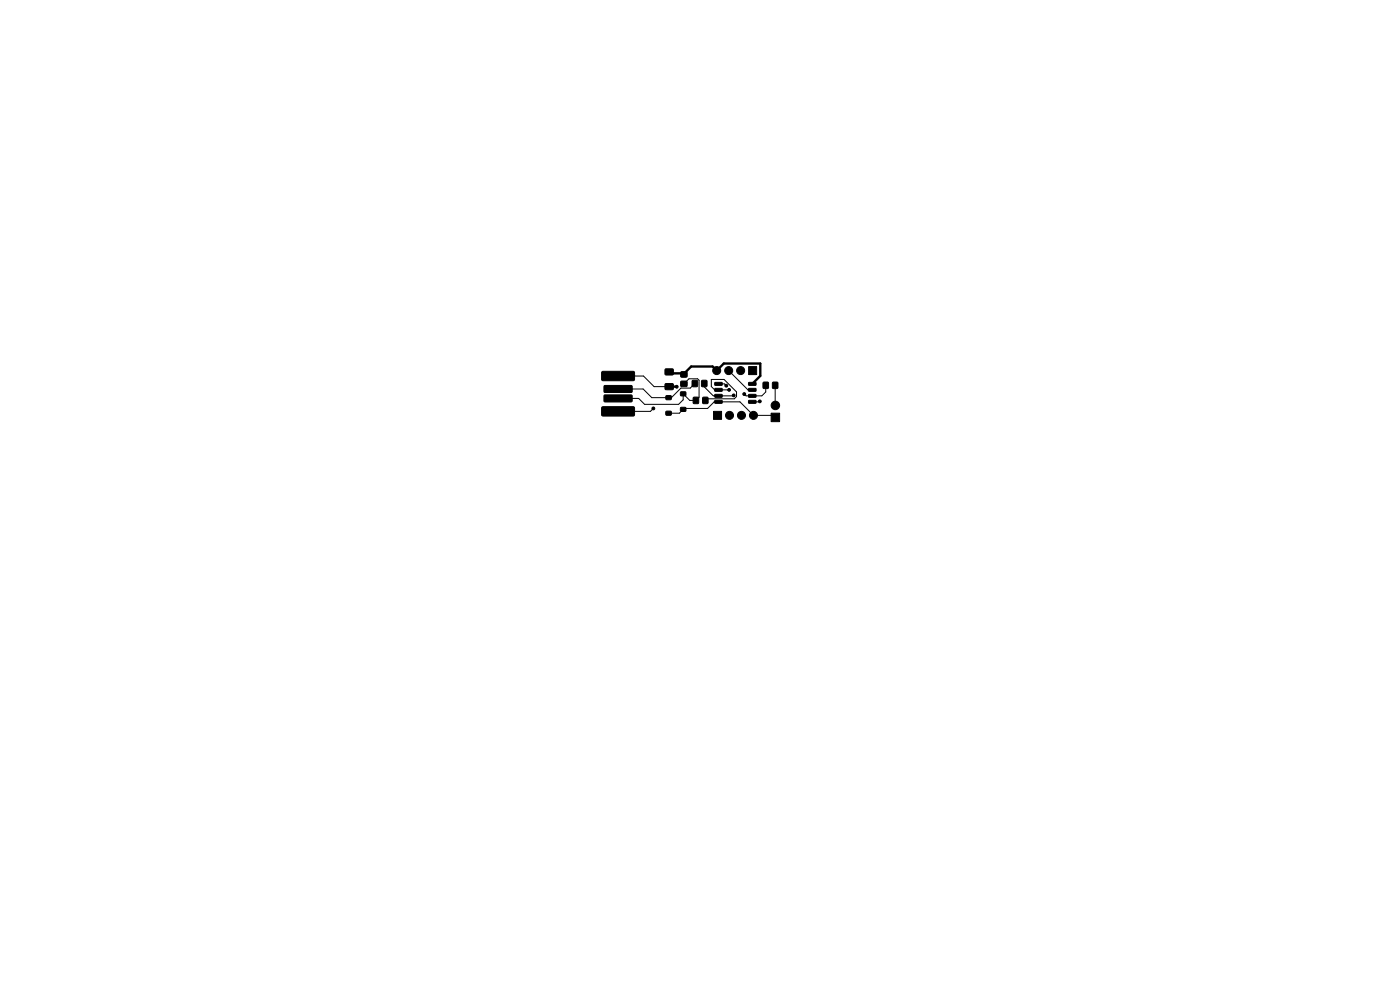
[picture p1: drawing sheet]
<svg xmlns="http://www.w3.org/2000/svg" width="297mm" height="210mm" viewBox="0 0 297 210" stroke-linecap="round" stroke-linejoin="round" font-family="sans-serif">
<g fill="#000" stroke="#000" stroke-width=".21">
<path d="M141.1 78.3h1.7v1.2h-1.7zM144.5 78.9h1.2v1.1h-1.2zM158.8 77.8h1.7v1.7h-1.7zM128.2 83.8h5.8l.1 .2v1.1l-.2 .2-5.6-.1-.2-.2zM128.2 81.8h5.8l.1 .2v1.1l-.2 .2-5.6-.1-.2-.2zM127.7 86.4l.2-.1h6.5l.2 .2v1.5l-.3 .3h-6.4l-.3-.3zM127.7 78.9l.2-.1h6.5l.2 .2v1.5l-.3 .3h-6.4l-.3-.3zM141.3 84h1.1v.7h-1.1zM141.3 87.3h1.1v.7h-1.1zM141.1 81.4h1.7v1.2h-1.7zM144.4 83.2h1.1v.7h-1.1zM144.4 86.5h1.1v.7h-1.1z"/>
<path d="M144.5 80.9h1.2v1.1h-1.2zM146.9 80.7h1v1.3h-1zM147.1 84.3h1.1v1.3h-1.1zM148.9 80.7h1v1.3h-1zM149.1 84.3h1.1v1.3h-1.1zM151.7 81.2l1.4-.1 .1 .6h-1.5zM151.7 82.4h1.4l.1 .5-1.5 .1zM151.7 83.7h1.4l.1 .5-1.5 .1zM151.7 85l1.4-.1 .1 .6-1.5 .1zM151.4 87.3h1.7v1.7h-1.7zM158.8 85l1.5-.1 .1 .6-1.5 .1zM158.8 83.7h1.5l.1 .5-1.5 .1z"/>
<path d="M158.8 82.4h1.5l.1 .5-1.5 .1zM158.8 81.2l1.5-.1 .1 .6h-1.5zM161.9 81.1h1.1v1.3h-1.1zM163.9 81.1h1.1v1.3h-1.1zM163.6 87.6h1.8v1.8h-1.8z"/>
<circle cx="152" cy="78.6" r=".85"/>
<circle cx="154.6" cy="78.6" r=".85"/>
<circle cx="157.1" cy="78.6" r=".85"/>
<circle cx="138.6" cy="86.6" r=".3"/>
<circle cx="143.6" cy="82" r=".3"/>
<circle cx="154.1" cy="81.8" r=".3"/>
<circle cx="154.7" cy="82.7" r=".3"/>
<circle cx="154.8" cy="88.1" r=".85"/>
<circle cx="155.7" cy="83.9" r=".3"/>
<circle cx="157.3" cy="88.1" r=".85"/>
<circle cx="157.9" cy="83.6" r=".3"/>
<circle cx="159.8" cy="88.1" r=".85"/>
<circle cx="161.2" cy="85.1" r=".3"/>
<circle cx="164.5" cy="86" r=".9"/>
</g>
<g fill="none" stroke="#000" stroke-width=".21">
<path d="M131.1 79.8h5.4l2.3 2.2h3.2M145.1 79.3v.1M154.6 78.6l4.1 4.1h.9M138.6 86.6l-.6 .7h-6.9M141.8 87.7h2.3l1-1.1h5l1.4-1.4h5.5l2.8 2.9h4.3l.4 .4M143.5 82h.1M144.9 81.6l1.3-1.2h1.8l.3 .3v3.6l-.7 .6h-1.3l-1.4-1.4v1.3l-.9 1h-7.2l-1.3-1.3h-4.4M145.1 81.4v.1M147.4 81.4l-1 .9h-1.9l-2.1 2.1h-4.1l-1.9-1.9h-5.3M149.4 81.4v.7l1.9 1.9 4.4-.1M152.4 81.4h1.3l.4 .4M154.7 82.7h-3.1l-.7-.7v-1.5h2.7l2.7 2.6v1l-.5 .5h-5.8l-.4 .3v-.2"/>
<path d="M161.2 85.1l-1.6 .1M162.4 81.7v1.4l-.8 .9h-3.3l-.4-.4M164.4 81.7l.1 4.3"/>
</g>
<path d="M142 78.9l.3 .3h2.6l.2 .2M145.1 79.3l1.5-1.6h4.6l.8 .9 1.5-1.5h7.8v2.6l-1.7 1.7M142 82h1.5" fill="none" stroke="#000" stroke-width=".5"/>
</svg>
